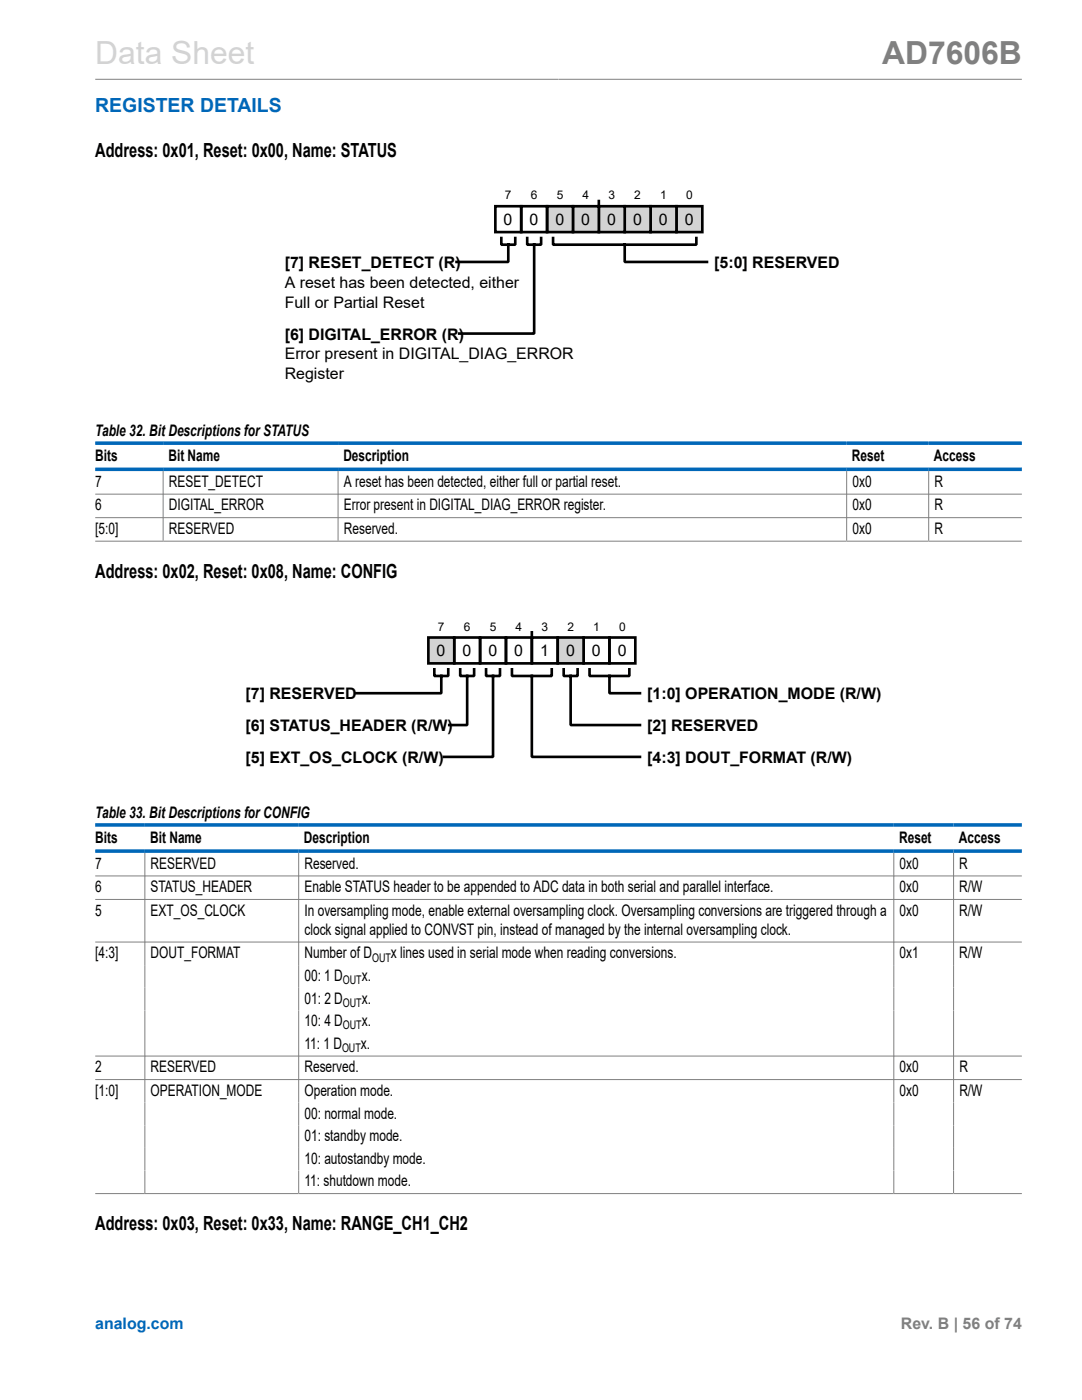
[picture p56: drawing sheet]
<svg xmlns="http://www.w3.org/2000/svg" width="216mm" height="279mm" viewBox="0 0 216 279" stroke-linecap="round" stroke-linejoin="round" font-family="sans-serif">
<defs><g id="words">
<text font-size="6.3" fill="#d3d3d3" x="19" y="12.7">Data Sheet</text>
<text font-size="6.3" fill="#808080" x="176" y="12.7">AD7606B</text>
<text font-size="3.9" fill="#0067b8" x="19" y="22.3">REGISTER DETAILS</text>
<g font-size="3.9">
<text x="19" y="31.2">Address: 0x01, Reset: 0x00, Name: STATUS</text>
<text x="19" y="115.3">Address: 0x02, Reset: 0x08, Name: CONFIG</text>
<text x="19" y="245.5">Address: 0x03, Reset: 0x33, Name: RANGE_CH1_CH2</text>
</g>
<g font-size="3.2">
<text x="100.5" y="44.9">0</text>
<text x="105.7" y="44.9">0</text>
<text x="110.8" y="44.9">0</text>
<text x="116" y="44.9">0</text>
<text x="121.1" y="44.9">0</text>
<text x="126.3" y="44.9">0</text>
<text x="131.5" y="44.9">0</text>
<text x="136.6" y="44.9">0</text>
<text x="56.8" y="53.5">[7] RESET_DETECT (R)</text>
<text x="142.5" y="53.5">[5:0] RESERVED</text>
<text x="56.8" y="57.4">A reset has been detected, either</text>
<text x="56.8" y="61.4">Full or Partial Reset</text>
<text x="56.8" y="67.8">[6] DIGITAL_ERROR (R)</text>
<text x="56.8" y="71.7">Error present in DIGITAL_DIAG_ERROR</text>
<text x="56.8" y="75.7">Register</text>
<text x="19" y="87.1">Table 32. Bit Descriptions for STATUS</text>
<text x="19" y="92">Bits</text>
<text x="33.6" y="92">Bit Name</text>
<text x="68.5" y="92">Description</text>
<text x="170" y="92">Reset</text>
<text x="186.4" y="92">Access</text>
<text x="19" y="97.2">7</text>
<text x="19" y="101.9">6</text>
<text x="33.7" y="97.2">RESET_DETECT</text>
<text x="33.7" y="101.9">DIGITAL_ERROR</text>
<text x="68.6" y="97.2">A reset has been detected, either full or partial reset.</text>
<text x="68.6" y="101.9">Error present in DIGITAL_DIAG_ERROR register.</text>
<text x="170.1" y="97.2">0x0</text>
<text x="170.1" y="101.9">0x0</text>
<text x="186.5" y="97.2">R</text>
<text x="186.5" y="101.9">R</text>
<text x="19" y="106.6">[5:0]</text>
<text x="33.7" y="106.6">RESERVED</text>
<text x="68.6" y="106.6">Reserved.</text>
<text x="170.1" y="106.6">0x0</text>
<text x="186.5" y="106.6">R</text>
<text x="87.1" y="131">0</text>
<text x="92.3" y="131">0</text>
<text x="97.5" y="131">0</text>
<text x="102.6" y="131">0</text>
<text x="107.8" y="131">1</text>
<text x="112.9" y="131">0</text>
<text x="118.1" y="131">0</text>
<text x="123.3" y="131">0</text>
<text x="49" y="139.5">[7] RESERVED</text>
<text x="129.2" y="139.5">[1:0] OPERATION_MODE (R/W)</text>
<text x="49" y="145.9">[6] STATUS_HEADER (R/W)</text>
<text x="129.2" y="145.9">[2] RESERVED</text>
<text x="49" y="152.2">[5] EXT_OS_CLOCK (R/W)</text>
<text x="129.2" y="152.2">[4:3] DOUT_FORMAT (R/W)</text>
<text x="19" y="163.3">Table 33. Bit Descriptions for CONFIG</text>
<text x="19" y="168.2">Bits</text>
<text x="19" y="173.4">7</text>
<text x="30" y="168.2">Bit Name</text>
<text x="30.1" y="173.4">RESERVED</text>
<text x="60.7" y="168.2">Description</text>
<text x="60.7" y="173.4">Reserved.</text>
<text x="179.4" y="168.2">Reset</text>
<text x="179.5" y="173.4">0x0</text>
<text x="191.3" y="168.2">Access</text>
<text x="191.4" y="173.4">R</text>
<text x="19" y="178.1">6</text>
<text x="30.1" y="178.1">STATUS_HEADER</text>
<text x="60.7" y="178.1">Enable STATUS header to be appended to ADC data in both serial and parallel interface.</text>
<text x="179.5" y="178.1">0x0</text>
<text x="191.4" y="178.1">R/W</text>
<text x="19" y="182.8">5</text>
<text x="30.1" y="182.8">EXT_OS_CLOCK</text>
<text x="60.7" y="182.8">In oversampling mode, enable external oversampling clock. Oversampling conversions are triggered through a</text>
<text x="179.5" y="182.8">0x0</text>
<text x="191.4" y="182.8">R/W</text>
<text x="19" y="191.3">[4:3]</text>
<text x="30.1" y="191.3">DOUT_FORMAT</text>
<text x="60.7" y="186.6">clock signal applied to CONVST pin, instead of managed by the internal oversampling clock.</text>
<text x="60.7" y="191.3">Number of D</text>
<text x="78" y="191.3">x lines used in serial mode when reading conversions.</text>
<text x="179.5" y="191.3">0x1</text>
<text x="191.4" y="191.3">R/W</text>
<text x="60.7" y="195.8">00: 1 D</text>
<text x="72.2" y="195.8">x.</text>
<text x="60.7" y="200.3">01: 2 D</text>
<text x="72.2" y="200.3">x.</text>
<text x="60.7" y="204.8">10: 4 D</text>
<text x="60.7" y="209.3">11: 1 D</text>
<text x="72" y="209.3">x.</text>
<text x="72.2" y="204.8">x.</text>
<text x="19" y="214">2</text>
<text x="30.1" y="214">RESERVED</text>
<text x="60.7" y="214">Reserved.</text>
<text x="179.5" y="214">0x0</text>
<text x="191.4" y="214">R</text>
<text x="19" y="218.7">[1:0]</text>
<text x="30.1" y="218.7">OPERATION_MODE</text>
<text x="60.7" y="218.7">Operation mode.</text>
<text x="179.5" y="218.7">0x0</text>
<text x="191.4" y="218.7">R/W</text>
<text x="60.7" y="223.2">00: normal mode.</text>
<text x="60.7" y="227.7">01: standby mode.</text>
<text x="60.7" y="232.3">10: autostandby mode.</text>
<text x="60.7" y="236.8">11: shutdown mode.</text>
</g>
<text font-size="3.2" fill="#0067b8" x="19" y="265.3">analog.com</text>
<text font-size="3.2" fill="#808080" x="179.8" y="265.3">Rev. B | 56 of 74</text>
<g font-size="2.4">
<text x="100.8" y="39.8">7</text>
<text x="105.9" y="39.8">6</text>
<text x="111.1" y="39.8">5</text>
<text x="116.2" y="39.8">4</text>
<text x="121.4" y="39.8">3</text>
<text x="126.6" y="39.8">2</text>
<text x="131.7" y="39.8">1</text>
<text x="136.9" y="39.8">0</text>
<text x="87.4" y="125.8">7</text>
<text x="92.6" y="125.8">6</text>
<text x="97.7" y="125.8">5</text>
<text x="102.9" y="125.8">4</text>
<text x="108" y="125.8">3</text>
<text x="113.2" y="125.8">2</text>
<text x="118.4" y="125.8">1</text>
<text x="123.5" y="125.8">0</text>
<text x="74.2" y="191.9">OUT</text>
<text x="68.4" y="196.4">OUT</text>
<text x="68.4" y="200.9">OUT</text>
<text x="68.2" y="210">OUT</text>
<text x="68.4" y="205.4">OUT</text>
</g>
</g></defs>
<path d="M19 15.8h184.9" fill="none" stroke="#808080" stroke-width=".2"/>
<path d="M135 41.2h5.1v5.1h-5.1z" fill-rule="evenodd" fill="#d3d3d3"/>
<path d="M135 41.2h5.1v5.1h-5.1z" fill="none" stroke="#000" stroke-width=".53"/>
<path d="M129.8 41.2h5.2v5.1h-5.2z" fill-rule="evenodd" fill="#d3d3d3"/>
<path d="M129.8 41.2h5.2v5.1h-5.2z" fill="none" stroke="#000" stroke-width=".53"/>
<path d="M124.7 41.2h5.1v5.1h-5.1z" fill-rule="evenodd" fill="#d3d3d3"/>
<path d="M124.7 41.2h5.1v5.1h-5.1z" fill="none" stroke="#000" stroke-width=".53"/>
<path d="M119.5 41.2h5.2v5.1h-5.2z" fill-rule="evenodd" fill="#d3d3d3"/>
<path d="M119.5 41.2h5.2v5.1h-5.2z" fill="none" stroke="#000" stroke-width=".53"/>
<path d="M114.3 41.2h5.2v5.1h-5.2z" fill-rule="evenodd" fill="#d3d3d3"/>
<path d="M114.3 41.2h5.2v5.1h-5.2z" fill="none" stroke="#000" stroke-width=".53"/>
<path d="M109.2 41.2h5.1v5.1h-5.1z" fill-rule="evenodd" fill="#d3d3d3"/>
<path d="M98.8 41.2h5.2v5.1h-5.2zM100 47.5v1.3h2.8v-1.3M101.4 48.8v3.5h-10.3M104 41.2h5.2v5.1h-5.2zM105.2 47.5v1.3h2.8v-1.3M106.6 48.8v17.8h-15M109.2 41.2h5.1v5.1h-5.1zM110.4 47.5v1.3h28.5v-1.3M119.5 40.1v1.1M124.7 48.8v3.5h16.4M116.4 127.2h5.2v5.2h-5.2zM121.6 127.2h5.2v5.2h-5.2z" fill="none" stroke="#000" stroke-width=".53"/>
<path d="M19 88.4h184.9M19 93.7h184.9" fill="none" stroke="#0067b8" stroke-width=".71"/>
<path d="M19 98.6h184.9M32.5 94v13.9M67.5 94v13.9M168.9 94v13.9M185.3 94v13.9M19 103.3h184.9M19 108h184.9" fill="none" stroke="#808080" stroke-width=".2"/>
<path d="M111.3 127.2h5.1v5.2h-5.1z" fill-rule="evenodd" fill="#d3d3d3"/>
<path d="M90.6 127.2h5.2v5.2h-5.2zM95.8 127.2h5.2v5.2h-5.2zM101 127.2h5.1v5.2h-5.1zM106.1 127.2h5.2v5.2h-5.2zM111.3 127.2h5.1v5.2h-5.1z" fill="none" stroke="#000" stroke-width=".53"/>
<path d="M85.5 127.2h5.1v5.2h-5.1z" fill-rule="evenodd" fill="#d3d3d3"/>
<g fill="none" stroke="#000" stroke-width=".53">
<path d="M85.5 127.2h5.1v5.2h-5.1zM86.7 133.6v1.3h2.7v-1.3M88.1 134.9v3.4h-17M91.8 133.6v1.3h2.8v-1.3M93.2 134.9v9.8h-3.6M97 133.6v1.3h2.8v-1.3M98.4 134.9v16.2h-9.8M102.2 133.6v1.3h7.9v-1.3M106.1 126.2v1M106.1 134.9v16.2h21.6M112.5 133.6v1.3h2.8v-1.3M113.9 134.9v9.8h13.8"/>
<path d="M117.6 133.6v1.3h8v-1.3M121.6 134.9v3.4h6.1"/>
</g>
<path d="M19 164.6h184.9M19 169.9h184.9" fill="none" stroke="#0067b8" stroke-width=".71"/>
<path d="M19 174.8h184.9M19 179.5h184.9M28.9 170.2v67.9M59.6 170.2v67.9M178.3 170.2v67.9M190.3 170.2v67.9M19 188h184.9M19 210.8h184.9M19 215.5h184.9M19 238.2h184.9" fill="none" stroke="#808080" stroke-width=".2"/>
<use href="#words"/>
</svg>
